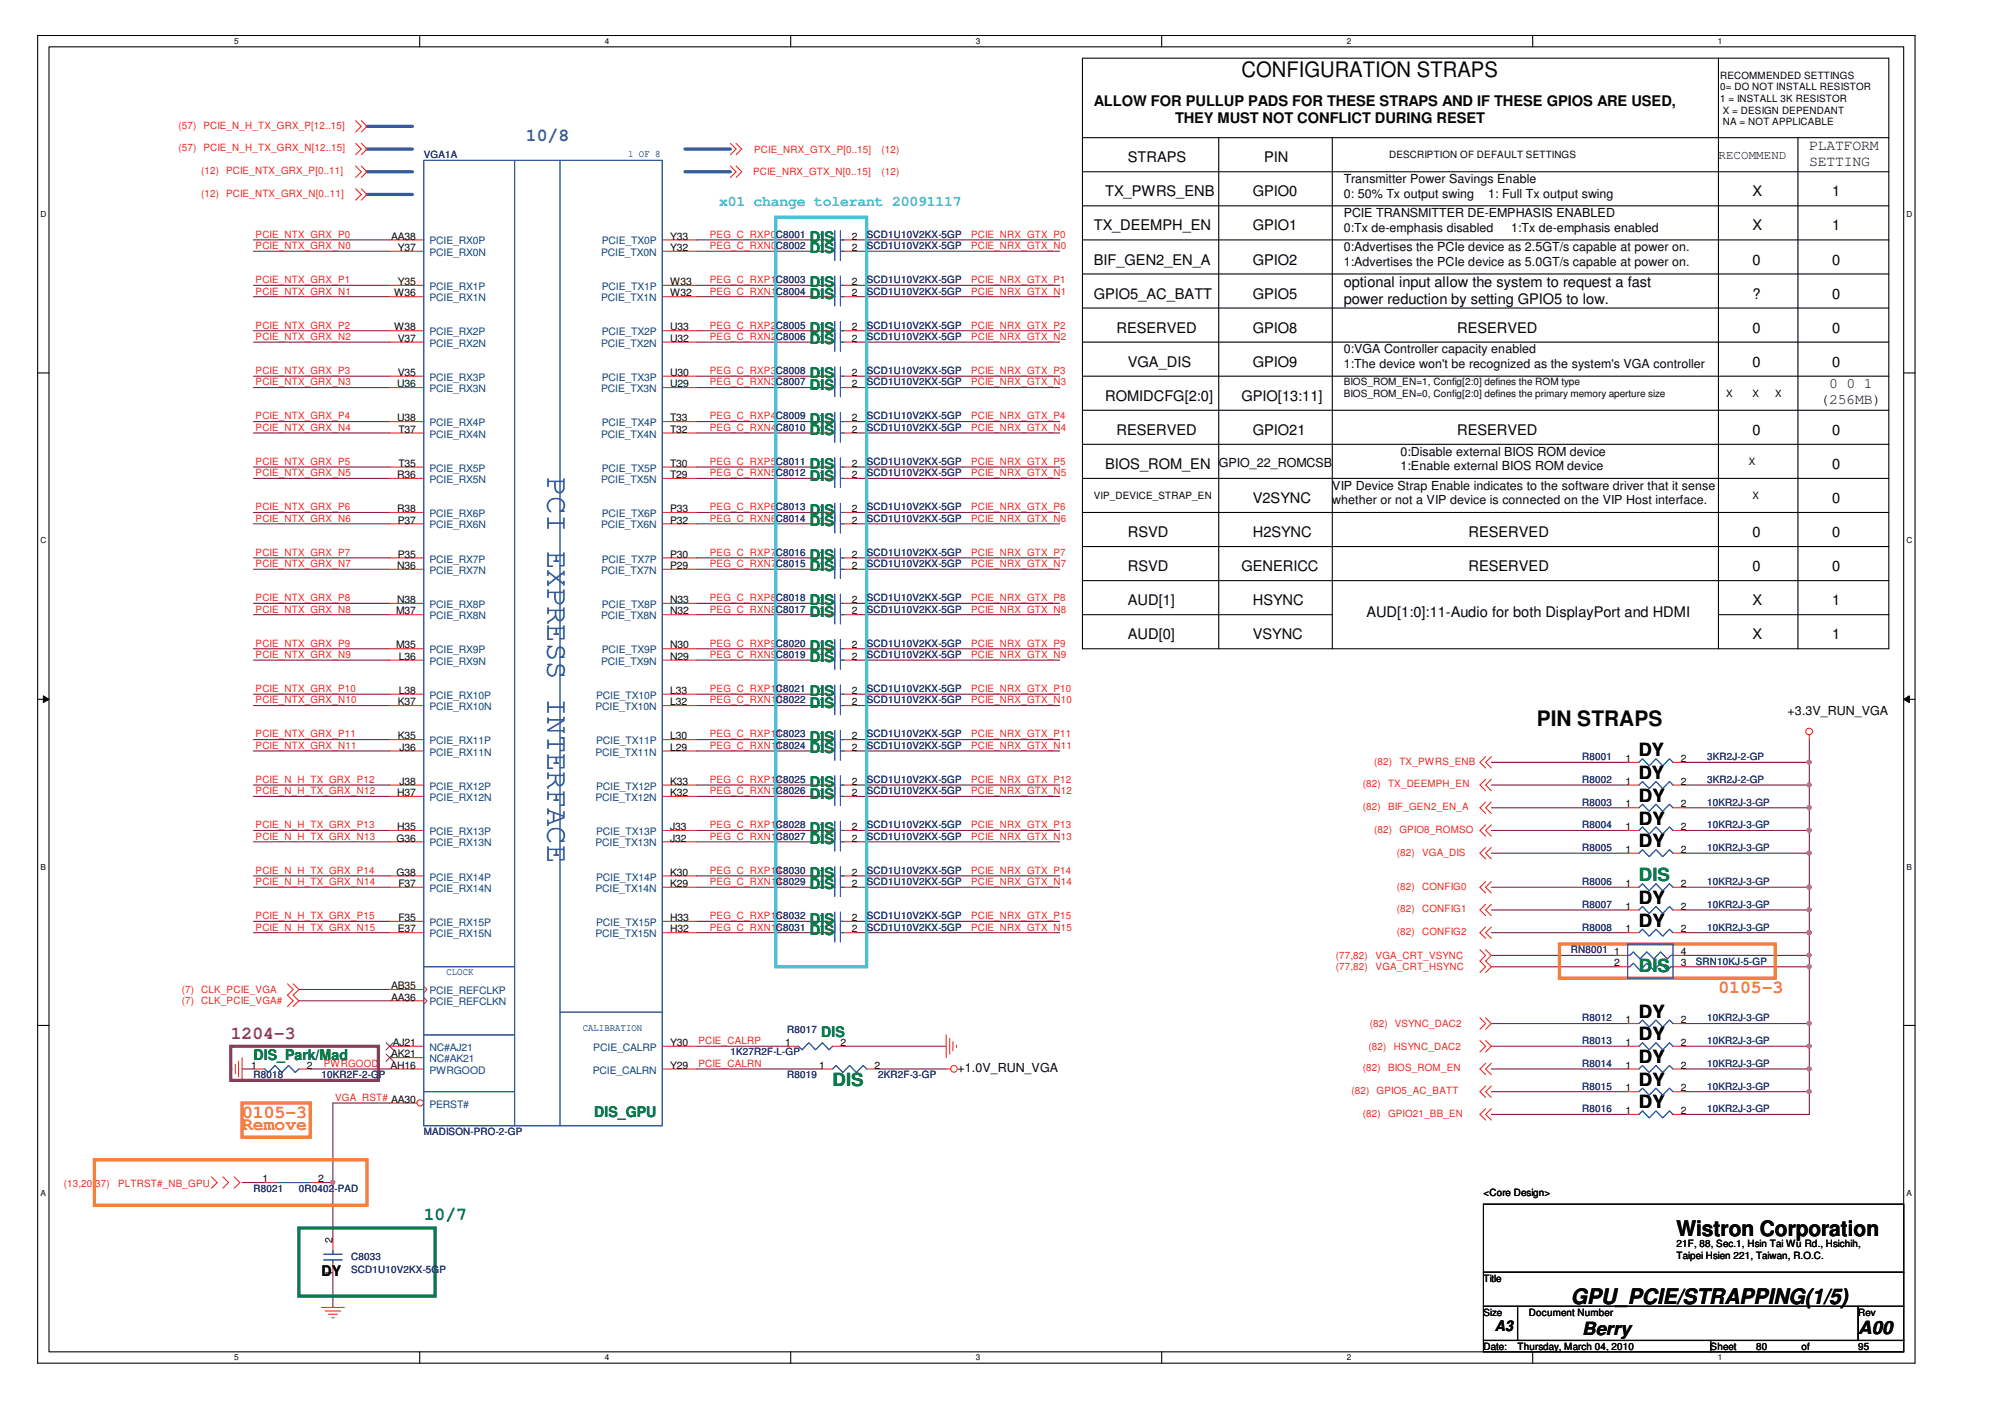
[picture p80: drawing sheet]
<svg xmlns="http://www.w3.org/2000/svg" width="297mm" height="210mm" viewBox="0 0 297 210" stroke-linecap="round" stroke-linejoin="round" font-family="sans-serif">
<defs><g id="words">
<text font-size="4.6" fill="#3457a6" x="81.7" y="71.2" transform="rotate(90 81.7 71.2)">PCI EXPRESS INTERFACE</text>
<g font-size="3.2" fill="#040503">
<text x="185.2" y="11.5">CONFIGURATION STRAPS</text>
<text x="229.3" y="108.2">PIN STRAPS</text>
<text x="250.1" y="184.3">Wistron Corporation</text>
<text x="234.3" y="194.6">GPU_PCIE/STRAPPING(1/5)</text>
</g>
<text font-size="2.7" fill="#3457a6" x="78.5" y="21.1">10/8</text>
<g font-size="2.7" fill="#040503">
<text x="244.5" y="112.8">DY</text>
<text x="244.5" y="116.2">DY</text>
<text x="244.5" y="119.6">DY</text>
<text x="244.5" y="123">DY</text>
<text x="244.5" y="126.4">DY</text>
<text x="244.5" y="134.9">DY</text>
<text x="244.5" y="138.3">DY</text>
<text x="244.5" y="151.8">DY</text>
<text x="244.5" y="155.2">DY</text>
<text x="244.5" y="158.6">DY</text>
<text x="244.5" y="162">DY</text>
<text x="244.5" y="165.4">DY</text>
<text x="236" y="199.2">Berry</text>
<text x="277.2" y="199.1">A00</text>
</g>
<g font-size="2.7" fill="#047e41">
<text x="244.5" y="131.5">DIS</text>
<text x="244.5" y="145">DIS</text>
<text x="124.2" y="162">DIS</text>
<text x="63.2" y="182.1">10/7</text>
</g>
<g font-size="2.7" fill="#f47e25">
<text x="256.4" y="148.2">0105-3</text>
<text x="36.1" y="166.8">0105-3</text>
<text x="36.1" y="168.5">Remove</text>
</g>
<text font-size="2.7" fill="#87267d" x="34.4" y="155">1204-3</text>
<g font-size="2.2" fill="#040503">
<text x="163.2" y="15.8">ALLOW FOR PULLUP PADS FOR THESE STRAPS AND IF THESE GPIOS ARE USED,</text>
<text x="175.3" y="18.4">THEY MUST NOT CONFLICT DURING RESET</text>
<text x="269.9" y="22.3">PLATFORM</text>
<text x="164.9" y="29.3">TX_PWRS_ENB</text>
<text x="168.3" y="24.2">STRAPS</text>
<text x="186.9" y="29.3">GPIO0</text>
<text x="188.6" y="24.2">PIN</text>
<text x="261.5" y="29.3">X</text>
<text x="269.9" y="24.7">SETTING</text>
<text x="273.3" y="29.3">1</text>
<text x="163.2" y="34.4">TX_DEEMPH_EN</text>
<text x="186.9" y="34.4">GPIO1</text>
<text x="261.5" y="34.4">X</text>
<text x="273.3" y="34.4">1</text>
<text x="163.2" y="39.5">BIF_GEN2_EN_A</text>
<text x="186.9" y="39.5">GPIO2</text>
<text x="261.5" y="39.5">0</text>
<text x="273.3" y="39.5">0</text>
<text x="163.2" y="44.5">GPIO5_AC_BATT</text>
<text x="186.9" y="44.5">GPIO5</text>
<text x="200.5" y="42.8">optional input allow the system to request a fast</text>
<text x="200.5" y="45.4">power reduction by setting GPIO5 to low.</text>
<text x="261.5" y="44.5">?</text>
<text x="273.3" y="44.5">0</text>
<text x="166.6" y="49.6">RESERVED</text>
<text x="186.9" y="49.6">GPIO8</text>
<text x="217.4" y="49.6">RESERVED</text>
<text x="261.5" y="49.6">0</text>
<text x="273.3" y="49.6">0</text>
<text x="164.9" y="59.8">ROMIDCFG[2:0]</text>
<text x="168.3" y="54.7">VGA_DIS</text>
<text x="185.2" y="59.8">GPIO[13:11]</text>
<text x="186.9" y="54.7">GPIO9</text>
<text x="261.5" y="54.7">0</text>
<text x="272.9" y="57.9">0 0 1</text>
<text x="273.3" y="54.7">0</text>
<text x="166.6" y="64.9">RESERVED</text>
<text x="186.9" y="64.9">GPIO21</text>
<text x="217.4" y="64.9">RESERVED</text>
<text x="261.5" y="64.9">0</text>
<text x="271.6" y="60.3">(256MB)</text>
<text x="273.3" y="64.9">0</text>
<text x="164.9" y="70">BIOS_ROM_EN</text>
<text x="273.3" y="70">0</text>
<text x="186.9" y="75">V2SYNC</text>
<text x="273.3" y="75">0</text>
<text x="168.3" y="80.1">RSVD</text>
<text x="186.9" y="80.1">H2SYNC</text>
<text x="219.1" y="80.1">RESERVED</text>
<text x="261.5" y="80.1">0</text>
<text x="273.3" y="80.1">0</text>
<text x="168.3" y="85.2">RSVD</text>
<text x="185.2" y="85.2">GENERICC</text>
<text x="219.1" y="85.2">RESERVED</text>
<text x="261.5" y="85.2">0</text>
<text x="273.3" y="85.2">0</text>
<text x="168.3" y="95.4">AUD[0]</text>
<text x="168.3" y="90.3">AUD[1]</text>
<text x="186.9" y="95.4">VSYNC</text>
<text x="186.9" y="90.3">HSYNC</text>
<text x="203.9" y="92">AUD[1:0]:11-Audio for both DisplayPort and HDMI</text>
<text x="261.5" y="95.4">X</text>
<text x="261.5" y="90.3">X</text>
<text x="273.3" y="90.3">1</text>
<text x="273.3" y="95.4">1</text>
<text x="48" y="190.3">DY</text>
<text x="223" y="198.6">A3</text>
</g>
<text font-size="2.2" fill="#38c1d7" x="107.3" y="30.8">x01 change tolerant 20091117</text>
<g font-size="2.2" fill="#047e41">
<text x="120.8" y="36.1">DIS</text>
<text x="120.8" y="37.8">DIS</text>
<text x="120.8" y="42.9">DIS</text>
<text x="120.8" y="44.6">DIS</text>
<text x="120.8" y="49.7">DIS</text>
<text x="120.8" y="51.4">DIS</text>
<text x="120.8" y="58.1">DIS</text>
<text x="120.8" y="56.4">DIS</text>
<text x="120.8" y="64.9">DIS</text>
<text x="120.8" y="63.2">DIS</text>
<text x="120.8" y="70">DIS</text>
<text x="120.8" y="71.7">DIS</text>
<text x="120.8" y="76.8">DIS</text>
<text x="120.8" y="78.5">DIS</text>
<text x="120.8" y="83.6">DIS</text>
<text x="120.8" y="85.2">DIS</text>
<text x="120.8" y="92">DIS</text>
<text x="120.8" y="90.3">DIS</text>
<text x="120.8" y="97.1">DIS</text>
<text x="120.8" y="98.8">DIS</text>
<text x="120.8" y="103.9">DIS</text>
<text x="120.8" y="105.6">DIS</text>
<text x="120.8" y="110.7">DIS</text>
<text x="120.8" y="112.4">DIS</text>
<text x="120.8" y="117.4">DIS</text>
<text x="120.8" y="119.1">DIS</text>
<text x="120.8" y="125.9">DIS</text>
<text x="120.8" y="124.2">DIS</text>
<text x="120.8" y="131">DIS</text>
<text x="120.8" y="132.7">DIS</text>
<text x="120.8" y="137.8">DIS</text>
<text x="120.8" y="139.5">DIS</text>
<text x="122.5" y="154.7">DIS</text>
<text x="37.8" y="158.1">DIS_Park/Mad</text>
<text x="88.6" y="166.6">DIS_GPU</text>
</g>
<g font-size="1.9" fill="#040503">
<text x="256.4" y="23.7">RECOMMEND</text>
<text x="200.5" y="27.3">Transmitter Power Savings Enable</text>
<text x="200.5" y="29.5">0: 50% Tx output swing</text>
<text x="222" y="29.5">1: Full Tx output swing</text>
<text x="200.5" y="32.4">PCIE TRANSMITTER DE-EMPHASIS ENABLED</text>
<text x="200.5" y="34.6">0:Tx de-emphasis disabled</text>
<text x="225.4" y="34.6">1:Tx de-emphasis enabled</text>
<text x="200.5" y="37.5">0:Advertises the PCIe device as 2.5GT/s capable at power on.</text>
<text x="200.5" y="39.7">1:Advertises the PCIe device as 5.0GT/s capable at power on.</text>
<text x="200.5" y="52.7">0:VGA Controller capacity enabled</text>
<text x="200.5" y="54.9">1:The device won't be recognized as the system's VGA controller</text>
<text x="181.8" y="69.7">GPIO_22_ROMCSB</text>
<text x="208.9" y="68">0:Disable external BIOS ROM device</text>
<text x="208.9" y="70.2">1:Enable external BIOS ROM device</text>
<text x="198.8" y="73.1">VIP Device Strap Enable indicates to the software driver that it sense</text>
<text x="198.8" y="75.2">whether or not a VIP device is connected on the VIP Host interface.</text>
<text x="266.7" y="106.6">+3.3V_RUN_VGA</text>
<text x="142.9" y="160">+1.0V_RUN_VGA</text>
</g>
<g font-size="1.5" fill="#040503">
<text x="256.6" y="11.7">RECOMMENDED SETTINGS</text>
<text x="256.6" y="13.5">0= DO NOT INSTALL RESISTOR</text>
<text x="256.6" y="15.2">1 = INSTALL 3K RESISTOR</text>
<text x="257" y="17">X = DESIGN DEPENDANT</text>
<text x="207.2" y="23.6">DESCRIPTION OF DEFAULT SETTINGS</text>
<text x="257" y="18.7">NA = NOT APPLICABLE</text>
<text x="58.3" y="35.7">AA38</text>
<text x="100" y="35.7">Y33</text>
<text x="122.2" y="35.7">1</text>
<text x="127.1" y="35.7">2</text>
<text x="59.3" y="37.4">Y37</text>
<text x="100" y="37.4">Y32</text>
<text x="122.2" y="37.4">1</text>
<text x="127.1" y="37.4">2</text>
<text x="58.8" y="44.2">W36</text>
<text x="59.3" y="42.5">Y35</text>
<text x="100" y="44.2">W32</text>
<text x="100" y="42.5">W33</text>
<text x="122.2" y="42.5">1</text>
<text x="122.2" y="44.2">1</text>
<text x="127.1" y="42.5">2</text>
<text x="127.1" y="44.2">2</text>
<text x="58.8" y="49.3">W38</text>
<text x="59.3" y="51">V37</text>
<text x="100" y="51">U32</text>
<text x="100" y="49.3">U33</text>
<text x="122.2" y="49.3">1</text>
<text x="122.2" y="51">1</text>
<text x="127.1" y="49.3">2</text>
<text x="127.1" y="51">2</text>
<text x="59.3" y="57.8">U36</text>
<text x="59.3" y="56.1">V35</text>
<text x="100" y="57.8">U29</text>
<text x="100" y="56.1">U30</text>
<text x="122.2" y="57.8">1</text>
<text x="122.2" y="56.1">1</text>
<text x="127.1" y="57.8">2</text>
<text x="127.1" y="56.1">2</text>
<text x="200.5" y="57.5">BIOS_ROM_EN=1, Config[2:0] defines the ROM type</text>
<text x="200.5" y="59.2">BIOS_ROM_EN=0, Config[2:0] defines the primary memory aperture size</text>
<text x="257.5" y="59.2">X</text>
<text x="261.5" y="59.2">X</text>
<text x="264.8" y="59.2">X</text>
<text x="59.3" y="62.9">U38</text>
<text x="59.4" y="64.6">T37</text>
<text x="100" y="64.6">T32</text>
<text x="100" y="62.9">T33</text>
<text x="122.2" y="64.6">1</text>
<text x="122.2" y="62.9">1</text>
<text x="127.1" y="64.6">2</text>
<text x="127.1" y="62.9">2</text>
<text x="59.3" y="71.3">R36</text>
<text x="59.4" y="69.6">T35</text>
<text x="100" y="71.3">T29</text>
<text x="100" y="69.6">T30</text>
<text x="122.2" y="69.6">1</text>
<text x="122.2" y="71.3">1</text>
<text x="127.1" y="69.6">2</text>
<text x="127.1" y="71.3">2</text>
<text x="260.9" y="69.4">X</text>
<text x="59.3" y="76.4">R38</text>
<text x="100" y="76.4">P33</text>
<text x="122.2" y="76.4">1</text>
<text x="127.1" y="76.4">2</text>
<text x="163.2" y="74.4">VIP_DEVICE_STRAP_EN</text>
<text x="261.5" y="74.4">X</text>
<text x="59.3" y="78.1">P37</text>
<text x="59.3" y="83.2">P35</text>
<text x="100" y="78.1">P32</text>
<text x="100" y="83.2">P30</text>
<text x="122.2" y="78.1">1</text>
<text x="122.2" y="83.2">1</text>
<text x="127.1" y="78.1">2</text>
<text x="127.1" y="83.2">2</text>
<text x="59.3" y="84.9">N36</text>
<text x="59.3" y="90">N38</text>
<text x="100" y="84.9">P29</text>
<text x="100" y="90">N33</text>
<text x="122.2" y="84.9">1</text>
<text x="122.2" y="90">1</text>
<text x="127.1" y="84.9">2</text>
<text x="127.1" y="90">2</text>
<text x="59.1" y="91.7">M37</text>
<text x="100" y="91.7">N32</text>
<text x="122.2" y="91.7">1</text>
<text x="127.1" y="91.7">2</text>
<text x="59.1" y="96.7">M35</text>
<text x="59.5" y="98.4">L36</text>
<text x="100" y="98.4">N29</text>
<text x="100" y="96.7">N30</text>
<text x="122.2" y="96.7">1</text>
<text x="122.2" y="98.4">1</text>
<text x="127.1" y="96.7">2</text>
<text x="127.1" y="98.4">2</text>
<text x="59.3" y="105.2">K37</text>
<text x="59.5" y="103.5">L38</text>
<text x="100" y="105.2">L32</text>
<text x="100" y="103.5">L33</text>
<text x="122.2" y="103.5">1</text>
<text x="122.2" y="105.2">1</text>
<text x="127.1" y="103.5">2</text>
<text x="127.1" y="105.2">2</text>
<text x="59.3" y="110.3">K35</text>
<text x="59.6" y="112">J36</text>
<text x="100" y="112">L29</text>
<text x="100" y="110.3">L30</text>
<text x="122.2" y="110.3">1</text>
<text x="122.2" y="112">1</text>
<text x="127.1" y="110.3">2</text>
<text x="127.1" y="112">2</text>
<text x="242.5" y="113.7">1</text>
<text x="250.8" y="113.7">2</text>
<text x="59.3" y="118.8">H37</text>
<text x="59.6" y="117.1">J38</text>
<text x="100" y="118.8">K32</text>
<text x="100" y="117.1">K33</text>
<text x="122.2" y="117.1">1</text>
<text x="122.2" y="118.8">1</text>
<text x="127.1" y="117.1">2</text>
<text x="127.1" y="118.8">2</text>
<text x="242.5" y="117.1">1</text>
<text x="250.8" y="117.1">2</text>
<text x="59.1" y="125.5">G36</text>
<text x="59.3" y="123.9">H35</text>
<text x="100" y="125.5">J32</text>
<text x="100" y="123.9">J33</text>
<text x="122.2" y="125.5">1</text>
<text x="122.2" y="123.9">1</text>
<text x="127.1" y="125.5">2</text>
<text x="127.1" y="123.9">2</text>
<text x="242.5" y="123.9">1</text>
<text x="242.5" y="120.5">1</text>
<text x="250.8" y="123.9">2</text>
<text x="250.8" y="120.5">2</text>
<text x="59.1" y="130.6">G38</text>
<text x="100" y="130.6">K30</text>
<text x="122.2" y="130.6">1</text>
<text x="127.1" y="130.6">2</text>
<text x="242.5" y="127.2">1</text>
<text x="250.8" y="127.2">2</text>
<text x="59.4" y="132.3">F37</text>
<text x="59.4" y="137.4">F35</text>
<text x="100" y="132.3">K29</text>
<text x="100" y="137.4">H33</text>
<text x="122.2" y="132.3">1</text>
<text x="122.2" y="137.4">1</text>
<text x="127.1" y="132.3">2</text>
<text x="127.1" y="137.4">2</text>
<text x="242.5" y="132.3">1</text>
<text x="242.5" y="135.7">1</text>
<text x="250.8" y="132.3">2</text>
<text x="250.8" y="135.7">2</text>
<text x="59.3" y="139.1">E37</text>
<text x="100" y="139.1">H32</text>
<text x="122.2" y="139.1">1</text>
<text x="127.1" y="139.1">2</text>
<text x="240.8" y="142.5">1</text>
<text x="242.5" y="139.1">1</text>
<text x="250.8" y="142.5">4</text>
<text x="250.8" y="139.1">2</text>
<text x="58.3" y="149.3">AA36</text>
<text x="58.3" y="147.6">AB35</text>
<text x="240.8" y="144.2">2</text>
<text x="250.8" y="144.2">3</text>
<text x="242.5" y="152.7">1</text>
<text x="250.8" y="152.7">2</text>
<text x="37.5" y="159.4">1</text>
<text x="45.8" y="159.4">2</text>
<text x="58.3" y="159.4">AH16</text>
<text x="58.3" y="157.7">AK21</text>
<text x="58.6" y="156">AJ21</text>
<text x="100" y="159.4">Y29</text>
<text x="100" y="156">Y30</text>
<text x="117.1" y="156">1</text>
<text x="122.2" y="159.4">1</text>
<text x="125.4" y="156">2</text>
<text x="130.5" y="159.4">2</text>
<text x="242.5" y="159.4">1</text>
<text x="242.5" y="156">1</text>
<text x="250.8" y="159.4">2</text>
<text x="250.8" y="156">2</text>
<text x="242.5" y="166.2">1</text>
<text x="242.5" y="162.8">1</text>
<text x="250.8" y="166.2">2</text>
<text x="250.8" y="162.8">2</text>
<text x="39.2" y="176.4">1</text>
<text x="47.4" y="176.4">2</text>
<text x="221.3" y="178.5">&lt;Core Design&gt;</text>
<text x="49.6" y="185.4" transform="rotate(-90 49.6 185.4)">2</text>
<text x="49.6" y="190.3" transform="rotate(-90 49.6 190.3)">1</text>
<text x="221.3" y="191.2">Title</text>
<text x="250.1" y="186.1">21F, 88, Sec.1, Hsin Tai Wu Rd., Hsichih,</text>
<text x="250.1" y="187.8">Taipei Hsien 221, Taiwan, R.O.C.</text>
<text x="221.3" y="196.3">Size</text>
<text x="228.1" y="196.3">Document Number</text>
<text x="277.2" y="196.3">Rev</text>
<text x="221.3" y="201.4">Date:</text>
<text x="226.4" y="201.4">Thursday, March 04, 2010</text>
<text x="255.2" y="201.4">Sheet</text>
<text x="262" y="201.4">80</text>
<text x="268.8" y="201.4">of</text>
<text x="277.2" y="201.4">95</text>
</g>
<g font-size="1.5" fill="#ee2523">
<text x="26.6" y="22.6">(57)</text>
<text x="26.6" y="19.2">(57)</text>
<text x="30.3" y="22.6">PCIE_N_H_TX_GRX_N[12..15]</text>
<text x="30.3" y="19.2">PCIE_N_H_TX_GRX_P[12..15]</text>
<text x="112.5" y="22.8">PCIE_NRX_GTX_P[0..15]</text>
<text x="131.5" y="22.8">(12)</text>
<text x="30" y="29.4">(12)</text>
<text x="30" y="26">(12)</text>
<text x="33.7" y="29.4">PCIE_NTX_GRX_N[0..11]</text>
<text x="33.7" y="26">PCIE_NTX_GRX_P[0..11]</text>
<text x="112.4" y="26.1">PCIE_NRX_GTX_N[0..15]</text>
<text x="131.5" y="26.1">(12)</text>
<text x="38.1" y="35.5">PCIE_NTX_GRX_P0</text>
<text x="105.9" y="35.5">PEG_C_RXP0</text>
<text x="144.9" y="35.5">PCIE_NRX_GTX_P0</text>
<text x="38.1" y="37.2">PCIE_NTX_GRX_N0</text>
<text x="105.9" y="37.2">PEG_C_RXN0</text>
<text x="144.9" y="37.2">PCIE_NRX_GTX_N0</text>
<text x="38.1" y="42.2">PCIE_NTX_GRX_P1</text>
<text x="38.1" y="43.9">PCIE_NTX_GRX_N1</text>
<text x="105.9" y="42.2">PEG_C_RXP1</text>
<text x="105.9" y="43.9">PEG_C_RXN1</text>
<text x="144.9" y="42.2">PCIE_NRX_GTX_P1</text>
<text x="144.9" y="43.9">PCIE_NRX_GTX_N1</text>
<text x="38.1" y="49">PCIE_NTX_GRX_P2</text>
<text x="38.1" y="50.7">PCIE_NTX_GRX_N2</text>
<text x="105.9" y="49">PEG_C_RXP2</text>
<text x="105.9" y="50.7">PEG_C_RXN2</text>
<text x="144.9" y="49">PCIE_NRX_GTX_P2</text>
<text x="144.9" y="50.7">PCIE_NRX_GTX_N2</text>
<text x="38.1" y="55.8">PCIE_NTX_GRX_P3</text>
<text x="38.1" y="57.5">PCIE_NTX_GRX_N3</text>
<text x="105.9" y="55.8">PEG_C_RXP3</text>
<text x="105.9" y="57.5">PEG_C_RXN3</text>
<text x="144.9" y="55.8">PCIE_NRX_GTX_P3</text>
<text x="144.9" y="57.5">PCIE_NRX_GTX_N3</text>
<text x="38.1" y="62.6">PCIE_NTX_GRX_P4</text>
<text x="38.1" y="64.3">PCIE_NTX_GRX_N4</text>
<text x="105.9" y="62.6">PEG_C_RXP4</text>
<text x="105.9" y="64.3">PEG_C_RXN4</text>
<text x="144.9" y="62.6">PCIE_NRX_GTX_P4</text>
<text x="144.9" y="64.3">PCIE_NRX_GTX_N4</text>
<text x="38.1" y="69.4">PCIE_NTX_GRX_P5</text>
<text x="38.1" y="71">PCIE_NTX_GRX_N5</text>
<text x="105.9" y="69.4">PEG_C_RXP5</text>
<text x="105.9" y="71">PEG_C_RXN5</text>
<text x="144.9" y="69.4">PCIE_NRX_GTX_P5</text>
<text x="144.9" y="71">PCIE_NRX_GTX_N5</text>
<text x="38.1" y="76.1">PCIE_NTX_GRX_P6</text>
<text x="38.1" y="77.8">PCIE_NTX_GRX_N6</text>
<text x="105.9" y="76.1">PEG_C_RXP6</text>
<text x="105.9" y="77.8">PEG_C_RXN6</text>
<text x="144.9" y="76.1">PCIE_NRX_GTX_P6</text>
<text x="144.9" y="77.8">PCIE_NRX_GTX_N6</text>
<text x="38.1" y="82.9">PCIE_NTX_GRX_P7</text>
<text x="105.9" y="82.9">PEG_C_RXP7</text>
<text x="144.9" y="82.9">PCIE_NRX_GTX_P7</text>
<text x="38.1" y="84.6">PCIE_NTX_GRX_N7</text>
<text x="38.1" y="89.7">PCIE_NTX_GRX_P8</text>
<text x="105.9" y="84.6">PEG_C_RXN7</text>
<text x="105.9" y="89.7">PEG_C_RXP8</text>
<text x="144.9" y="84.6">PCIE_NRX_GTX_N7</text>
<text x="144.9" y="89.7">PCIE_NRX_GTX_P8</text>
<text x="38.1" y="91.4">PCIE_NTX_GRX_N8</text>
<text x="105.9" y="91.4">PEG_C_RXN8</text>
<text x="144.9" y="91.4">PCIE_NRX_GTX_N8</text>
<text x="38.1" y="96.5">PCIE_NTX_GRX_P9</text>
<text x="38.1" y="98.2">PCIE_NTX_GRX_N9</text>
<text x="105.9" y="96.5">PEG_C_RXP9</text>
<text x="105.9" y="98.2">PEG_C_RXN9</text>
<text x="144.9" y="96.5">PCIE_NRX_GTX_P9</text>
<text x="144.9" y="98.2">PCIE_NRX_GTX_N9</text>
<text x="38.1" y="103.2">PCIE_NTX_GRX_P10</text>
<text x="38.1" y="104.9">PCIE_NTX_GRX_N10</text>
<text x="105.9" y="103.2">PEG_C_RXP10</text>
<text x="105.9" y="104.9">PEG_C_RXN10</text>
<text x="144.9" y="103.2">PCIE_NRX_GTX_P10</text>
<text x="144.9" y="104.9">PCIE_NRX_GTX_N10</text>
<text x="38.1" y="110">PCIE_NTX_GRX_P11</text>
<text x="38.1" y="111.7">PCIE_NTX_GRX_N11</text>
<text x="105.9" y="110">PEG_C_RXP11</text>
<text x="105.9" y="111.7">PEG_C_RXN11</text>
<text x="144.9" y="110">PCIE_NRX_GTX_P11</text>
<text x="144.9" y="111.7">PCIE_NRX_GTX_N11</text>
<text x="38.1" y="116.8">PCIE_N_H_TX_GRX_P12</text>
<text x="38.1" y="118.5">PCIE_N_H_TX_GRX_N12</text>
<text x="105.9" y="116.8">PEG_C_RXP12</text>
<text x="105.9" y="118.5">PEG_C_RXN12</text>
<text x="144.9" y="116.8">PCIE_NRX_GTX_P12</text>
<text x="144.9" y="118.5">PCIE_NRX_GTX_N12</text>
<text x="203.3" y="117.5">(82)</text>
<text x="205" y="114.1">(82)</text>
<text x="207.1" y="117.5">TX_DEEMPH_EN</text>
<text x="208.8" y="114.1">TX_PWRS_ENB</text>
<text x="38.1" y="123.6">PCIE_N_H_TX_GRX_P13</text>
<text x="38.1" y="125.3">PCIE_N_H_TX_GRX_N13</text>
<text x="105.9" y="123.6">PEG_C_RXP13</text>
<text x="105.9" y="125.3">PEG_C_RXN13</text>
<text x="144.9" y="123.6">PCIE_NRX_GTX_P13</text>
<text x="144.9" y="125.3">PCIE_NRX_GTX_N13</text>
<text x="203.3" y="120.9">(82)</text>
<text x="205" y="124.3">(82)</text>
<text x="207.1" y="120.9">BIF_GEN2_EN_A</text>
<text x="208.8" y="124.3">GPIO8_ROMSO</text>
<text x="38.1" y="130.3">PCIE_N_H_TX_GRX_P14</text>
<text x="105.9" y="130.3">PEG_C_RXP14</text>
<text x="144.9" y="130.3">PCIE_NRX_GTX_P14</text>
<text x="208.4" y="127.6">(82)</text>
<text x="212.2" y="127.6">VGA_DIS</text>
<text x="38.1" y="137.1">PCIE_N_H_TX_GRX_P15</text>
<text x="38.1" y="132">PCIE_N_H_TX_GRX_N14</text>
<text x="105.9" y="137.1">PEG_C_RXP15</text>
<text x="105.9" y="132">PEG_C_RXN14</text>
<text x="144.9" y="137.1">PCIE_NRX_GTX_P15</text>
<text x="144.9" y="132">PCIE_NRX_GTX_N14</text>
<text x="208.4" y="132.7">(82)</text>
<text x="208.4" y="136.1">(82)</text>
<text x="212.2" y="132.7">CONFIG0</text>
<text x="212.2" y="136.1">CONFIG1</text>
<text x="38.1" y="138.8">PCIE_N_H_TX_GRX_N15</text>
<text x="105.9" y="138.8">PEG_C_RXN15</text>
<text x="144.9" y="138.8">PCIE_NRX_GTX_N15</text>
<text x="199.3" y="143.1">(77,82)</text>
<text x="205.2" y="143.1">VGA_CRT_VSYNC</text>
<text x="208.4" y="139.5">(82)</text>
<text x="212.2" y="139.5">CONFIG2</text>
<text x="27.1" y="148.1">(7)</text>
<text x="27.1" y="149.8">(7)</text>
<text x="30" y="148.1">CLK_PCIE_VGA</text>
<text x="30" y="149.8">CLK_PCIE_VGA#</text>
<text x="199.3" y="144.8">(77,82)</text>
<text x="205.2" y="144.8">VGA_CRT_HSYNC</text>
<text x="104.2" y="155.8">PCIE_CALRP</text>
<text x="204.4" y="153.2">(82)</text>
<text x="208.1" y="153.2">VSYNC_DAC2</text>
<text x="48.3" y="159.2">PWRGOOD</text>
<text x="104.2" y="159.2">PCIE_CALRN</text>
<text x="203.3" y="159.8">(82)</text>
<text x="204.2" y="156.6">(82)</text>
<text x="207.1" y="159.8">BIOS_ROM_EN</text>
<text x="207.9" y="156.6">HSYNC_DAC2</text>
<text x="50" y="164.2">VGA_RST# AA30</text>
<text x="201.6" y="163.2">(82)</text>
<text x="203.3" y="166.6">(82)</text>
<text x="205.4" y="163.2">GPIO5_AC_BATT</text>
<text x="207.1" y="166.6">GPIO21_BB_EN</text>
<text x="9.5" y="177.1">(13,20,37)</text>
<text x="17.6" y="177.1">PLTRST#_NB_GPU</text>
</g>
<g font-size="1.5" fill="#252c73">
<text x="63.2" y="23.6">VGA1A</text>
<text x="115.7" y="35.5">C8001</text>
<text x="129.3" y="35.5">SCD1U10V2KX-5GP</text>
<text x="115.7" y="37.2">C8002</text>
<text x="129.3" y="37.2">SCD1U10V2KX-5GP</text>
<text x="115.7" y="42.2">C8003</text>
<text x="115.7" y="43.9">C8004</text>
<text x="129.3" y="42.2">SCD1U10V2KX-5GP</text>
<text x="129.3" y="43.9">SCD1U10V2KX-5GP</text>
<text x="115.7" y="49">C8005</text>
<text x="115.7" y="50.7">C8006</text>
<text x="129.3" y="49">SCD1U10V2KX-5GP</text>
<text x="129.3" y="50.7">SCD1U10V2KX-5GP</text>
<text x="115.7" y="57.5">C8007</text>
<text x="115.7" y="55.8">C8008</text>
<text x="129.3" y="57.5">SCD1U10V2KX-5GP</text>
<text x="129.3" y="55.8">SCD1U10V2KX-5GP</text>
<text x="115.7" y="64.3">C8010</text>
<text x="115.7" y="62.6">C8009</text>
<text x="129.3" y="64.3">SCD1U10V2KX-5GP</text>
<text x="129.3" y="62.6">SCD1U10V2KX-5GP</text>
<text x="115.7" y="69.4">C8011</text>
<text x="115.7" y="71">C8012</text>
<text x="129.3" y="69.4">SCD1U10V2KX-5GP</text>
<text x="129.3" y="71">SCD1U10V2KX-5GP</text>
<text x="115.7" y="76.1">C8013</text>
<text x="115.7" y="77.8">C8014</text>
<text x="129.3" y="76.1">SCD1U10V2KX-5GP</text>
<text x="129.3" y="77.8">SCD1U10V2KX-5GP</text>
<text x="115.7" y="82.9">C8016</text>
<text x="129.3" y="82.9">SCD1U10V2KX-5GP</text>
<text x="115.7" y="84.6">C8015</text>
<text x="115.7" y="89.7">C8018</text>
<text x="129.3" y="84.6">SCD1U10V2KX-5GP</text>
<text x="129.3" y="89.7">SCD1U10V2KX-5GP</text>
<text x="115.7" y="91.4">C8017</text>
<text x="129.3" y="91.4">SCD1U10V2KX-5GP</text>
<text x="115.7" y="96.5">C8020</text>
<text x="115.7" y="98.2">C8019</text>
<text x="129.3" y="96.5">SCD1U10V2KX-5GP</text>
<text x="129.3" y="98.2">SCD1U10V2KX-5GP</text>
<text x="115.7" y="103.2">C8021</text>
<text x="115.7" y="104.9">C8022</text>
<text x="129.3" y="103.2">SCD1U10V2KX-5GP</text>
<text x="129.3" y="104.9">SCD1U10V2KX-5GP</text>
<text x="115.7" y="110">C8023</text>
<text x="115.7" y="111.7">C8024</text>
<text x="129.3" y="110">SCD1U10V2KX-5GP</text>
<text x="129.3" y="111.7">SCD1U10V2KX-5GP</text>
<text x="236" y="113.4">R8001</text>
<text x="254.7" y="113.4">3KR2J-2-GP</text>
<text x="115.7" y="116.8">C8025</text>
<text x="115.7" y="118.5">C8026</text>
<text x="129.3" y="116.8">SCD1U10V2KX-5GP</text>
<text x="129.3" y="118.5">SCD1U10V2KX-5GP</text>
<text x="236" y="116.8">R8002</text>
<text x="254.7" y="116.8">3KR2J-2-GP</text>
<text x="115.7" y="125.3">C8027</text>
<text x="115.7" y="123.6">C8028</text>
<text x="129.3" y="125.3">SCD1U10V2KX-5GP</text>
<text x="129.3" y="123.6">SCD1U10V2KX-5GP</text>
<text x="236" y="123.6">R8004</text>
<text x="236" y="120.2">R8003</text>
<text x="254.7" y="123.6">10KR2J-3-GP</text>
<text x="254.7" y="120.2">10KR2J-3-GP</text>
<text x="115.7" y="130.3">C8030</text>
<text x="129.3" y="130.3">SCD1U10V2KX-5GP</text>
<text x="236" y="127">R8005</text>
<text x="254.7" y="127">10KR2J-3-GP</text>
<text x="115.7" y="132">C8029</text>
<text x="115.7" y="137.1">C8032</text>
<text x="129.3" y="132">SCD1U10V2KX-5GP</text>
<text x="129.3" y="137.1">SCD1U10V2KX-5GP</text>
<text x="236" y="132">R8006</text>
<text x="236" y="135.4">R8007</text>
<text x="254.7" y="132">10KR2J-3-GP</text>
<text x="254.7" y="135.4">10KR2J-3-GP</text>
<text x="115.7" y="138.8">C8031</text>
<text x="129.3" y="138.8">SCD1U10V2KX-5GP</text>
<text x="234.3" y="142.2">RN8001</text>
<text x="236" y="138.8">R8008</text>
<text x="253" y="143.9">SRN10KJ-5-GP</text>
<text x="254.7" y="138.8">10KR2J-3-GP</text>
<text x="117.4" y="154.1">R8017</text>
<text x="236" y="152.4">R8012</text>
<text x="236" y="155.8">R8013</text>
<text x="254.7" y="152.4">10KR2J-3-GP</text>
<text x="254.7" y="155.8">10KR2J-3-GP</text>
<text x="37.8" y="160.8">R8018</text>
<text x="48" y="160.8">10KR2F-2-GP</text>
<text x="109" y="157.5">1K27R2F-L-GP</text>
<text x="117.4" y="160.8">R8019</text>
<text x="131" y="160.8">2KR2F-3-GP</text>
<text x="236" y="159.2">R8014</text>
<text x="254.7" y="159.2">10KR2J-3-GP</text>
<text x="236" y="165.9">R8016</text>
<text x="236" y="162.5">R8015</text>
<text x="254.7" y="165.9">10KR2J-3-GP</text>
<text x="254.7" y="162.5">10KR2J-3-GP</text>
<text x="63.2" y="169.3">MADISON-PRO-2-GP</text>
<text x="37.8" y="177.8">R8021</text>
<text x="44.6" y="177.8">0R0402-PAD</text>
<text x="52.4" y="188">C8033</text>
<text x="52.4" y="190">SCD1U10V2KX-5GP</text>
</g>
<g font-size="1.5" fill="#3457a6">
<text x="93.7" y="23.4">1 OF 8</text>
<text x="66.6" y="145.4">CLOCK</text>
<text x="86.9" y="153.9">CALIBRATION</text>
</g>
<g font-size="1.5" fill="#0e457b">
<text x="64.1" y="38.2">PCIE_RX0N</text>
<text x="64.1" y="36.5">PCIE_RX0P</text>
<text x="89.7" y="38.2">PCIE_TX0N</text>
<text x="89.8" y="36.5">PCIE_TX0P</text>
<text x="64.1" y="44.9">PCIE_RX1N</text>
<text x="64.1" y="43.3">PCIE_RX1P</text>
<text x="89.7" y="44.9">PCIE_TX1N</text>
<text x="89.8" y="43.3">PCIE_TX1P</text>
<text x="64.1" y="51.7">PCIE_RX2N</text>
<text x="64.1" y="50">PCIE_RX2P</text>
<text x="89.7" y="51.7">PCIE_TX2N</text>
<text x="89.8" y="50">PCIE_TX2P</text>
<text x="64.1" y="58.5">PCIE_RX3N</text>
<text x="64.1" y="56.8">PCIE_RX3P</text>
<text x="89.7" y="58.5">PCIE_TX3N</text>
<text x="89.8" y="56.8">PCIE_TX3P</text>
<text x="64.1" y="65.3">PCIE_RX4N</text>
<text x="64.1" y="63.6">PCIE_RX4P</text>
<text x="89.7" y="65.3">PCIE_TX4N</text>
<text x="89.8" y="63.6">PCIE_TX4P</text>
<text x="64.1" y="70.4">PCIE_RX5P</text>
<text x="89.8" y="70.4">PCIE_TX5P</text>
<text x="64.1" y="72.1">PCIE_RX5N</text>
<text x="64.1" y="77.1">PCIE_RX6P</text>
<text x="89.7" y="72.1">PCIE_TX5N</text>
<text x="89.8" y="77.1">PCIE_TX6P</text>
<text x="64.1" y="78.8">PCIE_RX6N</text>
<text x="64.1" y="83.9">PCIE_RX7P</text>
<text x="89.7" y="78.8">PCIE_TX6N</text>
<text x="89.8" y="83.9">PCIE_TX7P</text>
<text x="64.1" y="85.6">PCIE_RX7N</text>
<text x="89.7" y="85.6">PCIE_TX7N</text>
<text x="64.1" y="92.4">PCIE_RX8N</text>
<text x="64.1" y="90.7">PCIE_RX8P</text>
<text x="89.7" y="92.4">PCIE_TX8N</text>
<text x="89.8" y="90.7">PCIE_TX8P</text>
<text x="64.1" y="99.2">PCIE_RX9N</text>
<text x="64.1" y="97.5">PCIE_RX9P</text>
<text x="89.7" y="99.2">PCIE_TX9N</text>
<text x="89.8" y="97.5">PCIE_TX9P</text>
<text x="64.1" y="105.9">PCIE_RX10N</text>
<text x="64.1" y="104.2">PCIE_RX10P</text>
<text x="88.8" y="105.9">PCIE_TX10N</text>
<text x="88.9" y="104.2">PCIE_TX10P</text>
<text x="64.1" y="112.7">PCIE_RX11N</text>
<text x="64.1" y="111">PCIE_RX11P</text>
<text x="88.8" y="112.7">PCIE_TX11N</text>
<text x="88.9" y="111">PCIE_TX11P</text>
<text x="64.1" y="119.5">PCIE_RX12N</text>
<text x="64.1" y="117.8">PCIE_RX12P</text>
<text x="88.8" y="119.5">PCIE_TX12N</text>
<text x="88.9" y="117.8">PCIE_TX12P</text>
<text x="64.1" y="124.6">PCIE_RX13P</text>
<text x="88.9" y="124.6">PCIE_TX13P</text>
<text x="64.1" y="126.3">PCIE_RX13N</text>
<text x="64.1" y="131.4">PCIE_RX14P</text>
<text x="88.8" y="126.3">PCIE_TX13N</text>
<text x="88.9" y="131.4">PCIE_TX14P</text>
<text x="64.1" y="133.1">PCIE_RX14N</text>
<text x="88.8" y="133.1">PCIE_TX14N</text>
<text x="64.1" y="139.8">PCIE_RX15N</text>
<text x="64.1" y="138.1">PCIE_RX15P</text>
<text x="88.8" y="139.8">PCIE_TX15N</text>
<text x="88.9" y="138.1">PCIE_TX15P</text>
<text x="64.1" y="150">PCIE_REFCLKN</text>
<text x="64.1" y="148.3">PCIE_REFCLKP</text>
<text x="64.1" y="156.8">NC#AJ21</text>
<text x="64.1" y="158.5">NC#AK21</text>
<text x="64.1" y="160.2">PWRGOOD</text>
<text x="88.4" y="160.2">PCIE_CALRN</text>
<text x="88.5" y="156.8">PCIE_CALRP</text>
<text x="64.1" y="165.2">PERST#</text>
</g>
<g font-size="1.2" fill="#040503">
<text x="34.9" y="6.5">5</text>
<text x="90.3" y="6.5">4</text>
<text x="145.6" y="6.5">3</text>
<text x="200.9" y="6.5">2</text>
<text x="256.3" y="6.5">1</text>
<text x="6.1" y="32.4">D</text>
<text x="284.5" y="32.4">D</text>
<text x="6.1" y="81.1">C</text>
<text x="284.5" y="81.1">C</text>
<text x="6.1" y="129.7">B</text>
<text x="284.5" y="129.7">B</text>
<text x="6.1" y="178.4">A</text>
<text x="284.5" y="178.4">A</text>
<text x="34.9" y="202.9">5</text>
<text x="90.3" y="202.9">4</text>
<text x="145.6" y="202.9">3</text>
<text x="200.9" y="202.9">2</text>
<text x="256.3" y="202.9">1</text>
</g>
</g></defs>
<path d="M5.6 5.3h280.1v198.1h-280.1zM7.3 7h276.7v194.7h-276.7z" fill="none" stroke="#040503" stroke-width=".16"/>
<g fill="#fff">
<path d="M34.9 5.5h.7v1.3h-.7z"/>
<path d="M34.9 201.8h.7v1.4h-.7z"/>
</g>
<path d="M62.6 5.3v1.7M62.6 201.7v1.7" fill="none" stroke="#040503" stroke-width=".16"/>
<g fill="#fff">
<path d="M90.3 5.5h.6v1.3h-.6z"/>
<path d="M90.3 201.8h.6v1.4h-.6z"/>
</g>
<path d="M118 5.3v1.7M118 201.7v1.7" fill="none" stroke="#040503" stroke-width=".16"/>
<g fill="#fff">
<path d="M145.6 5.5h.6v1.3h-.6z"/>
<path d="M145.6 201.8h.6v1.4h-.6z"/>
</g>
<path d="M173.3 5.3v1.7M173.3 201.7v1.7" fill="none" stroke="#040503" stroke-width=".16"/>
<g fill="#fff">
<path d="M200.9 5.5h.7v1.3h-.7z"/>
<path d="M200.9 201.8h.7v1.4h-.7z"/>
</g>
<path d="M228.7 5.3v1.7M228.7 201.7v1.7" fill="none" stroke="#040503" stroke-width=".16"/>
<g fill="#fff">
<path d="M256.3 5.5h.6v1.3h-.6z"/>
<path d="M256.3 201.8h.6v1.4h-.6z"/>
<path d="M6.1 31.3h.8v1.3h-.8z"/>
<path d="M284.5 31.3h.8v1.3h-.8z"/>
<path d="M6.1 80h.8v1.3h-.8z"/>
<path d="M284.5 80h.8v1.3h-.8z"/>
</g>
<path d="M5.6 55.6h1.7M284 55.6h1.7" fill="none" stroke="#040503" stroke-width=".16"/>
<g fill="#fff">
<path d="M6.1 128.7h.7v1.3h-.7z"/>
<path d="M284.5 128.7h.7v1.3h-.7z"/>
</g>
<path d="M5.6 104.3h1.7M284 104.3h1.7" fill="none" stroke="#040503" stroke-width=".16"/>
<path d="M6.5 103.8l.8 .5-.8 .5z" fill="#040503"/>
<path d="M6.5 103.8l.8 .5-.8 .5z" fill="none" stroke="#040503" stroke-width=".15"/>
<path d="M284 104.3l.9-.5v1z" fill="#040503"/>
<path d="M284 104.3l.9-.5v1z" fill="none" stroke="#040503" stroke-width=".15"/>
<g fill="#fff">
<path d="M6.1 177.3h.7v1.3h-.7z"/>
<path d="M284.5 177.3h.7v1.3h-.7z"/>
</g>
<path d="M5.6 153h1.7M284 153h1.7" fill="none" stroke="#040503" stroke-width=".16"/>
<path d="M251.3 162.9h18.6" fill="none" stroke="#89163e" stroke-width=".16"/>
<circle cx="269.9" cy="162.8" r=".31" fill="#ca5ca3"/>
<circle cx="269.9" cy="162.8" r=".31" fill="none" stroke="#ca5ca3" stroke-width=".16"/>
<path d="M222.5 117.1h20.3M36.1 159.5h1.7M44.6 149.3h13.5M44.6 147.6h13.5M269.9 156.1v3.4M222.5 162.9h20.3M222.5 166.3h20.3M269.9 162.9v3.4h-18.6" fill="none" stroke="#89163e" stroke-width=".16"/>
<circle cx="269.9" cy="156.1" r=".31" fill="#ca5ca3"/>
<circle cx="269.9" cy="156.1" r=".31" fill="none" stroke="#ca5ca3" stroke-width=".16"/>
<path d="M251.3 135.8h18.6M269.9 123.9v3.4" fill="none" stroke="#89163e" stroke-width=".16"/>
<circle cx="269.9" cy="127.3" r=".31" fill="#ca5ca3"/>
<circle cx="269.9" cy="127.3" r=".31" fill="none" stroke="#ca5ca3" stroke-width=".16"/>
<path d="M222.5 139.1h20.3M269.9 135.8v3.3" fill="none" stroke="#89163e" stroke-width=".16"/>
<circle cx="269.9" cy="139.1" r=".31" fill="#ca5ca3"/>
<circle cx="269.9" cy="139.1" r=".31" fill="none" stroke="#ca5ca3" stroke-width=".16"/>
<circle cx="269.9" cy="135.7" r=".31" fill="#ca5ca3"/>
<circle cx="269.9" cy="135.7" r=".31" fill="none" stroke="#ca5ca3" stroke-width=".16"/>
<path d="M222.5 113.7h20.3M251.3 117.1h18.6M222.5 132.4h20.3M251.3 132.4h18.6M251.3 139.1h18.6M269.9 144.2v8.5" fill="none" stroke="#89163e" stroke-width=".16"/>
<circle cx="269.9" cy="144.2" r=".31" fill="#ca5ca3"/>
<circle cx="269.9" cy="144.2" r=".31" fill="none" stroke="#ca5ca3" stroke-width=".16"/>
<path d="M251.3 113.7h18.6M222.5 127.3h20.3M251.3 127.3h18.6M251.3 123.9h18.6M251.3 152.7h18.6v3.4" fill="none" stroke="#89163e" stroke-width=".16"/>
<circle cx="269.9" cy="152.7" r=".31" fill="#ca5ca3"/>
<circle cx="269.9" cy="152.7" r=".31" fill="none" stroke="#ca5ca3" stroke-width=".16"/>
<path d="M269.9 110.3v3.4M269.9 159.5v3.4" fill="none" stroke="#89163e" stroke-width=".16"/>
<circle cx="269.9" cy="159.5" r=".31" fill="#ca5ca3"/>
<circle cx="269.9" cy="159.5" r=".31" fill="none" stroke="#ca5ca3" stroke-width=".16"/>
<path d="M269.9 113.7v3.4M222.5 123.9h20.3M222.5 144.2h18.6M251.3 156.1h18.6" fill="none" stroke="#89163e" stroke-width=".16"/>
<circle cx="269.9" cy="113.7" r=".31" fill="#ca5ca3"/>
<circle cx="269.9" cy="113.7" r=".31" fill="none" stroke="#ca5ca3" stroke-width=".16"/>
<path d="M269.9 132.4v3.4" fill="none" stroke="#89163e" stroke-width=".16"/>
<circle cx="269.9" cy="132.3" r=".31" fill="#ca5ca3"/>
<circle cx="269.9" cy="132.3" r=".31" fill="none" stroke="#ca5ca3" stroke-width=".16"/>
<path d="M269.9 142.5v1.7" fill="none" stroke="#89163e" stroke-width=".16"/>
<circle cx="269.9" cy="142.5" r=".31" fill="#ca5ca3"/>
<circle cx="269.9" cy="142.5" r=".31" fill="none" stroke="#ca5ca3" stroke-width=".16"/>
<path d="M269.9 117.1v3.4" fill="none" stroke="#89163e" stroke-width=".16"/>
<circle cx="269.9" cy="117.1" r=".31" fill="#ca5ca3"/>
<circle cx="269.9" cy="117.1" r=".31" fill="none" stroke="#ca5ca3" stroke-width=".16"/>
<path d="M269.9 120.5v3.4" fill="none" stroke="#89163e" stroke-width=".16"/>
<circle cx="269.9" cy="123.9" r=".31" fill="#ca5ca3"/>
<circle cx="269.9" cy="123.9" r=".31" fill="none" stroke="#ca5ca3" stroke-width=".16"/>
<circle cx="269.9" cy="120.5" r=".31" fill="#ca5ca3"/>
<circle cx="269.9" cy="120.5" r=".31" fill="none" stroke="#ca5ca3" stroke-width=".16"/>
<path d="M269.9 127.3v5.1M222.5 159.5h20.3M251.3 159.5h18.6" fill="none" stroke="#89163e" stroke-width=".16"/>
<circle cx="269.9" cy="132.3" r=".31" fill="#ca5ca3"/>
<circle cx="269.9" cy="132.3" r=".31" fill="none" stroke="#ca5ca3" stroke-width=".16"/>
<path d="M269.9 139.1v3.4M222.5 152.7h20.3M222.5 156.1h20.3" fill="none" stroke="#89163e" stroke-width=".16"/>
<circle cx="269.9" cy="139.1" r=".31" fill="#ca5ca3"/>
<circle cx="269.9" cy="139.1" r=".31" fill="none" stroke="#ca5ca3" stroke-width=".16"/>
<g fill="none" stroke="#89163e" stroke-width=".16">
<path d="M222.5 120.5h20.3M222.5 135.8h20.3M251.3 120.5h18.6M46.3 159.5h11.8M103.9 156.1h13.5M103.9 159.5h18.6M125.9 156.1h15.3M131 159.5h10.2M222.5 142.5h18.6M251.3 144.2h18.6M251.3 142.5h18.6M36.1 176.4h3.4"/>
<path d="M48 176.4h1.7v8.5M49.7 164.6h8.4"/>
</g>
<circle cx="49.6" cy="176.4" r=".31" fill="#ca5ca3"/>
<circle cx="49.6" cy="176.4" r=".31" fill="none" stroke="#ca5ca3" stroke-width=".16"/>
<path d="M54.8 18.8h6.7M54.8 29h6.7M54.8 25.6h6.7M54.8 22.2h6.7M102.2 25.6h6.8M102.2 22.2h6.8" fill="none" stroke="#3457a6" stroke-width=".48"/>
<g fill="none" stroke="#89163e" stroke-width=".16">
<path d="M37.8 35.8h20.3M37.8 37.5h20.3M103.9 35.8h18.6M103.9 37.5h18.6M127.6 35.8h30.5M127.6 37.5h30.5M37.8 42.6h20.3M37.8 44.3h20.3M37.8 56.1h20.3M37.8 57.8h20.3M37.8 49.3h20.3M37.8 51h20.3"/>
<path d="M103.9 42.6h18.6M103.9 44.3h18.6M103.9 56.1h18.6M103.9 57.8h18.6M103.9 49.3h18.6M103.9 51h18.6M127.6 42.6h30.5M127.6 44.3h30.5M127.6 56.1h30.5M127.6 57.8h30.5M127.6 49.3h30.5M127.6 51h30.5"/>
<path d="M37.8 62.9h20.3M37.8 69.7h20.3M37.8 71.4h20.3M37.8 64.6h20.3M37.8 76.5h20.3M37.8 78.1h20.3M103.9 62.9h18.6M103.9 69.7h18.6M103.9 71.4h18.6M103.9 64.6h18.6M103.9 76.5h18.6M103.9 78.1h18.6"/>
<path d="M127.6 62.9h30.5M127.6 69.7h30.5M127.6 71.4h30.5M127.6 64.6h30.5M127.6 76.5h30.5M127.6 78.1h30.5M37.8 83.2h20.3M37.8 84.9h20.3M37.8 96.8h20.3M37.8 98.5h20.3M37.8 90h20.3M37.8 91.7h20.3"/>
<path d="M103.9 83.2h18.6M103.9 84.9h18.6M103.9 96.8h18.6M103.9 98.5h18.6M103.9 90h18.6M103.9 91.7h18.6M127.6 83.2h30.5M127.6 84.9h30.5M127.6 96.8h30.5M127.6 98.5h30.5M127.6 90h30.5M127.6 91.7h30.5"/>
<path d="M37.8 110.3h20.3M37.8 112h20.3M37.8 103.6h20.3M37.8 105.3h20.3M37.8 117.1h20.3M37.8 118.8h20.3M103.9 110.3h18.6M103.9 112h18.6M103.9 103.6h18.6M103.9 105.3h18.6M103.9 117.1h18.6M103.9 118.8h18.6"/>
<path d="M127.6 110.3h30.5M127.6 112h30.5M127.6 103.6h30.5M127.6 105.3h30.5M127.6 117.1h30.5M127.6 118.8h30.5M37.8 123.9h20.3M37.8 139.1h20.3M37.8 125.6h20.3M37.8 137.4h20.3M37.8 130.7h20.3M37.8 132.4h20.3"/>
<path d="M103.9 123.9h18.6M103.9 139.1h18.6M103.9 125.6h18.6M103.9 137.4h18.6M103.9 130.7h18.6M103.9 132.4h18.6M127.6 123.9h30.5M127.6 139.1h30.5M127.6 125.6h30.5M127.6 137.4h30.5M127.6 130.7h30.5M127.6 132.4h30.5"/>
<path d="M49.7 164.6v11.8M49.7 190v5.1"/>
</g>
<g fill="none" stroke="#ee2523" stroke-width=".16">
<path d="M53.1 18l.8 .8-.8 .9M53.9 18l.9 .8-.9 .9M53.1 28.2l.8 .8-.8 .9M53.1 24.8l.8 .8-.8 .9M53.1 21.4l.8 .8-.8 .9M53.9 28.2l.9 .8-.9 .9M53.9 24.8l.9 .8-.9 .9M53.9 21.4l.9 .8-.9 .9M58.1 35.8h5.1M58.1 37.5h5.1M109 24.8l.8 .8-.8 .9M109 21.4l.8 .8-.8 .9"/>
<path d="M109.8 24.8l.9 .8-.9 .9M109.8 21.4l.9 .8-.9 .9M122.5 35.8h1.7M125.9 35.8h1.7M58.1 49.3h5.1M58.1 51h5.1M58.1 44.3h5.1M58.1 42.6h5.1M58.1 57.8h5.1M58.1 56.1h5.1M122.5 49.3h1.7M122.5 51h1.7"/>
<path d="M125.9 49.3h1.7M125.9 51h1.7M58.1 64.6h5.1M58.1 69.7h5.1M58.1 71.4h5.1M58.1 76.5h5.1M58.1 78.1h5.1M58.1 62.9h5.1M122.5 64.6h1.7M122.5 69.7h1.7M122.5 71.4h1.7M122.5 76.5h1.7"/>
<path d="M122.5 78.1h1.7M125.9 64.6h1.7M125.9 69.7h1.7M125.9 71.4h1.7M125.9 76.5h1.7M125.9 78.1h1.7M58.1 96.8h5.1M58.1 84.9h5.1M58.1 83.2h5.1M58.1 91.7h5.1M58.1 90h5.1M58.1 98.5h5.1"/>
<path d="M122.5 96.8h1.7M122.5 84.9h1.7M125.9 96.8h1.7M125.9 84.9h1.7M58.1 103.6h5.1M58.1 105.3h5.1M58.1 110.3h5.1M58.1 117.1h5.1M58.1 112h5.1M58.1 118.8h5.1M122.5 103.6h1.7M122.5 105.3h1.7"/>
<path d="M122.5 110.3h1.7M122.5 117.1h1.7M122.5 112h1.7M125.9 103.6h1.7M125.9 105.3h1.7M125.9 110.3h1.7M125.9 117.1h1.7M125.9 112h1.7M221.6 112.9l-.8 .8 .8 .9M221.6 116.3l-.8 .8 .8 .9M221.6 119.7l-.8 .8 .8 .9M222.5 112.9l-.9 .8 .9 .9"/>
<path d="M222.5 116.3l-.9 .8 .9 .9M222.5 119.7l-.9 .8 .9 .9M242.8 113.7h1.7M242.8 117.1h1.7M249.6 113.7h1.7M249.6 117.1h1.7M269.9 109.7v.6M58.1 125.6h5.1M58.1 123.9h5.1M58.1 132.4h5.1M58.1 130.7h5.1M58.1 139.1h5.1"/>
<path d="M58.1 137.4h5.1M122.5 125.6h1.7M122.5 123.9h1.7M122.5 132.4h1.7M122.5 130.7h1.7M122.5 139.1h1.7M125.9 125.6h1.7M125.9 123.9h1.7M125.9 132.4h1.7M125.9 130.7h1.7M125.9 139.1h1.7M221.6 123l-.8 .9 .8 .8"/>
<path d="M221.6 126.4l-.8 .9 .8 .8M221.6 131.5l-.8 .9 .8 .8M221.6 134.9l-.8 .9 .8 .8M221.6 138.3l-.8 .8 .8 .9M222.5 123l-.9 .9 .9 .8M222.5 126.4l-.9 .9 .9 .8M222.5 131.5l-.9 .9 .9 .8M222.5 134.9l-.9 .9 .9 .8M222.5 138.3l-.9 .8 .9 .9M242.8 123.9h1.7M242.8 132.4h1.7M249.6 123.9h1.7"/>
<path d="M249.6 132.4h1.7M34.6 159.3v.3M35.1 158.8v1.4M35.6 158.3v2.3M36.1 157.8v3.4M37.8 159.5h1.7M42.9 146.8l.8 .8-.8 .9 .8 .8-.8 .9M43.7 146.8l.9 .8-.9 .9 .9 .8-.9 .9M44.6 159.5h1.7M58.1 159.5h5.1M58.1 156.1h5.1M58.1 157.8h5.1"/>
<path d="M58.1 149.3h5.1M58.1 147.6h5.1M63.2 148.8l.5 .5-.5 .5M63.2 147.1l.5 .5-.5 .5M98.8 159.5h5.1M98.8 156.1h5.1M117.4 156.1h1.7M122.5 159.5h1.7M124.2 156.1h1.7M129.3 159.5h1.7M141.2 154.4v3.4M141.2 159.5h.6"/>
<path d="M141.7 154.9v2.4M142.2 155.4v1.4M142.7 155.9v.3M220.8 141.7l.8 .8-.8 .9 .8 .8-.8 .9M220.8 155.2l.8 .9-.8 .8M220.8 151.9l.8 .8-.8 .8M221.6 141.7l.9 .8-.9 .9 .9 .8-.9 .9M221.6 155.2l.9 .9-.9 .8M221.6 151.9l.9 .8-.9 .8M221.6 158.6l-.8 .9 .8 .8M222.5 158.6l-.9 .9 .9 .8M242.8 159.5h1.7"/>
<path d="M242.8 152.7h1.7M249.6 159.5h1.7M249.6 152.7h1.7M31.6 175.6l.8 .8-.8 .9M33.2 175.6l.9 .8-.9 .9M34.9 175.6l.9 .8-.9 .9M39.5 176.4h1.7M46.3 176.4h1.7M221.6 162l-.8 .9 .8 .8M221.6 165.4l-.8 .9 .8 .8M222.5 162l-.9 .9 .9 .8M222.5 165.4l-.9 .9 .9 .8"/>
<path d="M242.8 166.3h1.7M249.6 166.3h1.7M48 195.1h3.4M48.5 195.6h2.3M49 196.1h1.4M49.5 196.6h.3M49.7 184.9v1.7M49.7 188.3v1.7"/>
<circle cx="269.9" cy="109.1" r=".5"/>
<circle cx="142.3" cy="159.5" r=".5"/>
</g>
<g fill="none" stroke="#040503" stroke-width=".16">
<path d="M161.5 8.7h120.3v88.1h-120.3zM256.4 8.7v88.1M161.5 25.6h120.3M161.5 20.5h120.3M161.5 30.7h120.3M161.5 35.8h120.3M181.8 20.5v76.3M198.8 20.5v76.3M268.2 20.5v76.3M161.5 51h120.3M161.5 56.1h120.3M161.5 40.9h120.3"/>
<path d="M161.5 46h120.3M161.5 66.3h120.3M161.5 71.4h120.3M161.5 61.2h120.3M161.5 76.5h120.3M161.5 81.5h120.3M161.5 86.6h120.3M161.5 91.7h37.3M256.4 91.7h25.4M221.3 179.6h62.7v10.2h-62.7zM221.3 189.8h62.7v5.1h-62.7zM221.3 194.9h5.1v5.1h-5.1z"/>
<path d="M221.3 200h33.9v1.7h-33.9zM226.4 194.9h50.8v5.1h-50.8zM255.2 200h28.8v1.7h-28.8zM277.2 194.9h6.8v5.1h-6.8z"/>
</g>
<path d="M232.7 140.8h32.1v5.1h-32.1zM14.1 173h40.7v6.8h-40.7zM36.1 164.6h10.2v5h-10.2z" fill="none" stroke="#f47e25" stroke-width=".48"/>
<path d="M44.6 183.2h20.3v10.2h-20.3z" fill="none" stroke="#047e41" stroke-width=".48"/>
<path d="M115.7 32.4h13.6v111.8h-13.6z" fill="none" stroke="#38c1d7" stroke-width=".48"/>
<path d="M34.4 156.1h22v5.1h-22z" fill="none" stroke="#87267d" stroke-width=".48"/>
<g fill="none" stroke="#3457a6" stroke-width=".16">
<path d="M124.2 35.8h.3M124.5 34.4v2.8M125.4 34.4v2.8M125.4 35.8h.5M124.2 49.3h.3M124.2 51h.3M124.5 48v4.4M125.4 48v4.4M125.4 49.3h.5M125.4 51h.5M124.2 64.6h.3M124.2 69.7h.3"/>
<path d="M124.2 71.4h.3M124.2 76.5h.3M124.2 78.1h.3M124.5 63.2v2.8M124.5 68.3v4.4M124.5 75.1v4.4M125.4 64.6h.5M125.4 63.2v2.8M125.4 68.3v4.4M125.4 75.1v4.4M125.4 69.7h.5M125.4 71.4h.5"/>
<path d="M125.4 76.5h.5M125.4 78.1h.5M124.2 96.8h.3M124.2 84.9h.3M124.5 83.6v2.7M124.5 95.4v2.8M125.4 83.6v2.7M125.4 95.4v2.8M125.4 96.8h.5M125.4 84.9h.5M124.2 103.6h.3M124.2 105.3h.3"/>
<path d="M124.2 110.3h.3M124.2 112h.3M124.2 117.1h.3M124.5 102.2v4.4M124.5 109v4.4M124.5 115.7v2.8M125.4 102.2v4.4M125.4 109v4.4M125.4 115.7v2.8M125.4 103.6h.5M125.4 105.3h.5M125.4 110.3h.5"/>
<path d="M125.4 112h.5M125.4 117.1h.5M244.5 113.7l.5-.5 1 1.1 1.1-1.1 1 1.1 1-1.1 .5 .5M244.5 117.1l.5-.5 1 1 1.1-1 1 1 1-1 .5 .5M124.2 125.6h.3M124.2 123.9h.3M124.2 132.4h.3M124.2 130.7h.3M124.2 139.1h.3M124.5 122.5v4.5M124.5 129.3v4.4M124.5 137.8v2.7"/>
<path d="M125.4 122.5v4.5M125.4 129.3v4.4M125.4 137.8v2.7M125.4 125.6h.5M125.4 123.9h.5M125.4 132.4h.5M125.4 130.7h.5M125.4 139.1h.5M244.5 132.4l.5-.6 1 1.1 1.1-1.1 1 1.1 1-1.1 .5 .6M244.5 123.9l.5-.5 1 1 1.1-1 1 1 1-1 .5 .5M39.5 159.5l.5 .5 1-1 1 1 1.1-1 1 1 .5-.5M119.1 156.1l.6 .5 1-1 1 1 1-1 1 1 .5-.5"/>
<path d="M124.2 159.5l.5-.5 1.1 1 1-1 1 1 1-1 .5 .5M244.5 159.5l.5-.5 1 1 1.1-1 1 1 1-1 .5 .5M244.5 152.7l.5-.5 1 1 1.1-1 1 1 1-1 .5 .5M41.2 176.4h5.1M244.5 166.3l.5-.6 1 1.1 1.1-1.1 1 1.1 1-1.1 .5 .6M48.3 188h2.7M48.3 187.1h2.7M49.7 186.6v.5M49.7 188v.3"/>
</g>
<path d="M57.6 155.6l1.1 1.1M57.6 157.3l1.1 1M58.7 155.6l-1.1 1.1M58.7 157.3l-1.1 1" fill="none" stroke="#873d1c" stroke-width=".15"/>
<circle cx="62.7" cy="164.5" r=".48" fill="#fff"/>
<g fill="none" stroke="#ee2523" stroke-width=".16">
<path d="M98.8 37.5h5.1M98.8 35.8h5.1M122.5 37.5h1.7M125.9 37.5h1.7M98.8 44.3h5.1M98.8 42.6h5.1M98.8 51h5.1M98.8 49.3h5.1M98.8 57.8h5.1M98.8 56.1h5.1M122.5 44.3h1.7M122.5 42.6h1.7"/>
<path d="M122.5 57.8h1.7M122.5 56.1h1.7M125.9 44.3h1.7M125.9 42.6h1.7M125.9 57.8h1.7M125.9 56.1h1.7M98.8 64.6h5.1M98.8 62.9h5.1M98.8 71.4h5.1M98.8 69.7h5.1M98.8 78.1h5.1M98.8 76.5h5.1"/>
<path d="M122.5 62.9h1.7M125.9 62.9h1.7M98.8 84.9h5.1M98.8 83.2h5.1M98.8 91.7h5.1M98.8 90h5.1M98.8 98.5h5.1M98.8 96.8h5.1M122.5 83.2h1.7M122.5 91.7h1.7M122.5 90h1.7M122.5 98.5h1.7"/>
<path d="M125.9 83.2h1.7M125.9 91.7h1.7M125.9 90h1.7M125.9 98.5h1.7M98.8 105.3h5.1M98.8 103.6h5.1M98.8 112h5.1M98.8 110.3h5.1M98.8 118.8h5.1M98.8 117.1h5.1M122.5 118.8h1.7M125.9 118.8h1.7"/>
<path d="M98.8 125.6h5.1M98.8 123.9h5.1M98.8 132.4h5.1M98.8 130.7h5.1M98.8 139.1h5.1M98.8 137.4h5.1M122.5 137.4h1.7M125.9 137.4h1.7M242.8 139.1h1.7M242.8 135.8h1.7M242.8 127.3h1.7M242.8 120.5h1.7"/>
<path d="M249.6 139.1h1.7M249.6 135.8h1.7M249.6 127.3h1.7M249.6 120.5h1.7M241.1 142.5h1.7M241.1 144.2h1.7M242.8 156.1h1.7M249.6 142.5h1.7M249.6 144.2h1.7M249.6 156.1h1.7M58.1 164.6h4.1M242.8 162.9h1.7"/>
<path d="M249.6 162.9h1.7"/>
<circle cx="62.7" cy="164.5" r=".48"/>
</g>
<g fill="none" stroke="#3457a6" stroke-width=".16">
<path d="M63.2 23.9h35.6v144h-35.6zM76.8 23.9v144M83.6 23.9v144M124.2 37.5h.3M124.5 36.1v2.8M125.4 36.1v2.8M125.4 37.5h.5M124.2 57.8h.3M124.2 56.1h.3M124.2 42.6h.3M124.2 44.3h.3M124.5 41.2v4.4"/>
<path d="M124.5 54.8v4.4M125.4 41.2v4.4M125.4 54.8v4.4M125.4 57.8h.5M125.4 56.1h.5M125.4 42.6h.5M125.4 44.3h.5M124.2 62.9h.3M124.5 61.5v2.8M125.4 61.5v2.8M125.4 62.9h.5M124.2 83.2h.3"/>
<path d="M124.2 91.7h.3M124.2 90h.3M124.2 98.5h.3M124.5 81.9v2.7M124.5 88.6v4.5M124.5 97.1v2.8M125.4 81.9v2.7M125.4 88.6v4.5M125.4 97.1v2.8M125.4 83.2h.5M125.4 91.7h.5M125.4 90h.5"/>
<path d="M125.4 98.5h.5M124.2 118.8h.3M124.5 117.4v2.8M125.4 117.4v2.8M125.4 118.8h.5M124.2 137.4h.3M124.5 136.1v2.7M125.4 137.4h.5M125.4 136.1v2.7M244.5 135.8l.5-.6 1 1.1 1.1-1.1 1 1.1 1-1.1 .5 .6M244.5 139.1l.5-.5 1 1.1 1.1-1.1 1 1.1 1-1.1 .5 .5M244.5 127.3l.5-.5 1 1 1.1-1 1 1 1-1 .5 .5"/>
<path d="M244.5 120.5l.5-.5 1 1 1.1-1 1 1 1-1 .5 .5M63.2 144.2h13.6M63.2 154.4h13.6M83.6 151h15.2M242.8 140.8h6.8v5.1h-6.8zM242.8 142.5h.3l.6-.5 1 1.1 1-1.1 1 1.1 1-1.1 1.1 1.1 .5-.6h.3M242.8 144.2h.3l.6-.5 1 1.1 1-1.1 1 1.1 1-1.1 1.1 1.1 .5-.6h.3M244.5 156.1l.5-.5 1 1 1.1-1 1 1 1-1 .5 .5M63.2 162.9h13.6M244.5 162.9l.5-.6 1 1.1 1.1-1.1 1 1.1 1-1.1 .5 .6"/>
</g>
<circle cx="269.9" cy="162.8" r=".31" fill="#ca5ca3"/>
<circle cx="269.9" cy="162.8" r=".31" fill="none" stroke="#ca5ca3" stroke-width=".16"/>
<circle cx="269.9" cy="156.1" r=".31" fill="#ca5ca3"/>
<circle cx="269.9" cy="156.1" r=".31" fill="none" stroke="#ca5ca3" stroke-width=".16"/>
<circle cx="269.9" cy="127.3" r=".31" fill="#ca5ca3"/>
<circle cx="269.9" cy="127.3" r=".31" fill="none" stroke="#ca5ca3" stroke-width=".16"/>
<circle cx="269.9" cy="139.1" r=".31" fill="#ca5ca3"/>
<circle cx="269.9" cy="139.1" r=".31" fill="none" stroke="#ca5ca3" stroke-width=".16"/>
<circle cx="269.9" cy="135.7" r=".31" fill="#ca5ca3"/>
<circle cx="269.9" cy="135.7" r=".31" fill="none" stroke="#ca5ca3" stroke-width=".16"/>
<circle cx="269.9" cy="144.2" r=".31" fill="#ca5ca3"/>
<circle cx="269.9" cy="144.2" r=".31" fill="none" stroke="#ca5ca3" stroke-width=".16"/>
<circle cx="269.9" cy="152.7" r=".31" fill="#ca5ca3"/>
<circle cx="269.9" cy="152.7" r=".31" fill="none" stroke="#ca5ca3" stroke-width=".16"/>
<circle cx="269.9" cy="159.5" r=".31" fill="#ca5ca3"/>
<circle cx="269.9" cy="159.5" r=".31" fill="none" stroke="#ca5ca3" stroke-width=".16"/>
<circle cx="269.9" cy="113.7" r=".31" fill="#ca5ca3"/>
<circle cx="269.9" cy="113.7" r=".31" fill="none" stroke="#ca5ca3" stroke-width=".16"/>
<circle cx="269.9" cy="132.3" r=".31" fill="#ca5ca3"/>
<circle cx="269.9" cy="132.3" r=".31" fill="none" stroke="#ca5ca3" stroke-width=".16"/>
<circle cx="269.9" cy="142.5" r=".31" fill="#ca5ca3"/>
<circle cx="269.9" cy="142.5" r=".31" fill="none" stroke="#ca5ca3" stroke-width=".16"/>
<circle cx="269.9" cy="117.1" r=".31" fill="#ca5ca3"/>
<circle cx="269.9" cy="117.1" r=".31" fill="none" stroke="#ca5ca3" stroke-width=".16"/>
<circle cx="269.9" cy="123.9" r=".31" fill="#ca5ca3"/>
<circle cx="269.9" cy="123.9" r=".31" fill="none" stroke="#ca5ca3" stroke-width=".16"/>
<circle cx="269.9" cy="120.5" r=".31" fill="#ca5ca3"/>
<circle cx="269.9" cy="120.5" r=".31" fill="none" stroke="#ca5ca3" stroke-width=".16"/>
<circle cx="269.9" cy="132.3" r=".31" fill="#ca5ca3"/>
<circle cx="269.9" cy="132.3" r=".31" fill="none" stroke="#ca5ca3" stroke-width=".16"/>
<circle cx="269.9" cy="139.1" r=".31" fill="#ca5ca3"/>
<circle cx="269.9" cy="139.1" r=".31" fill="none" stroke="#ca5ca3" stroke-width=".16"/>
<circle cx="49.6" cy="176.4" r=".31" fill="#ca5ca3"/>
<circle cx="49.6" cy="176.4" r=".31" fill="none" stroke="#ca5ca3" stroke-width=".16"/>
<use href="#words"/>
</svg>
